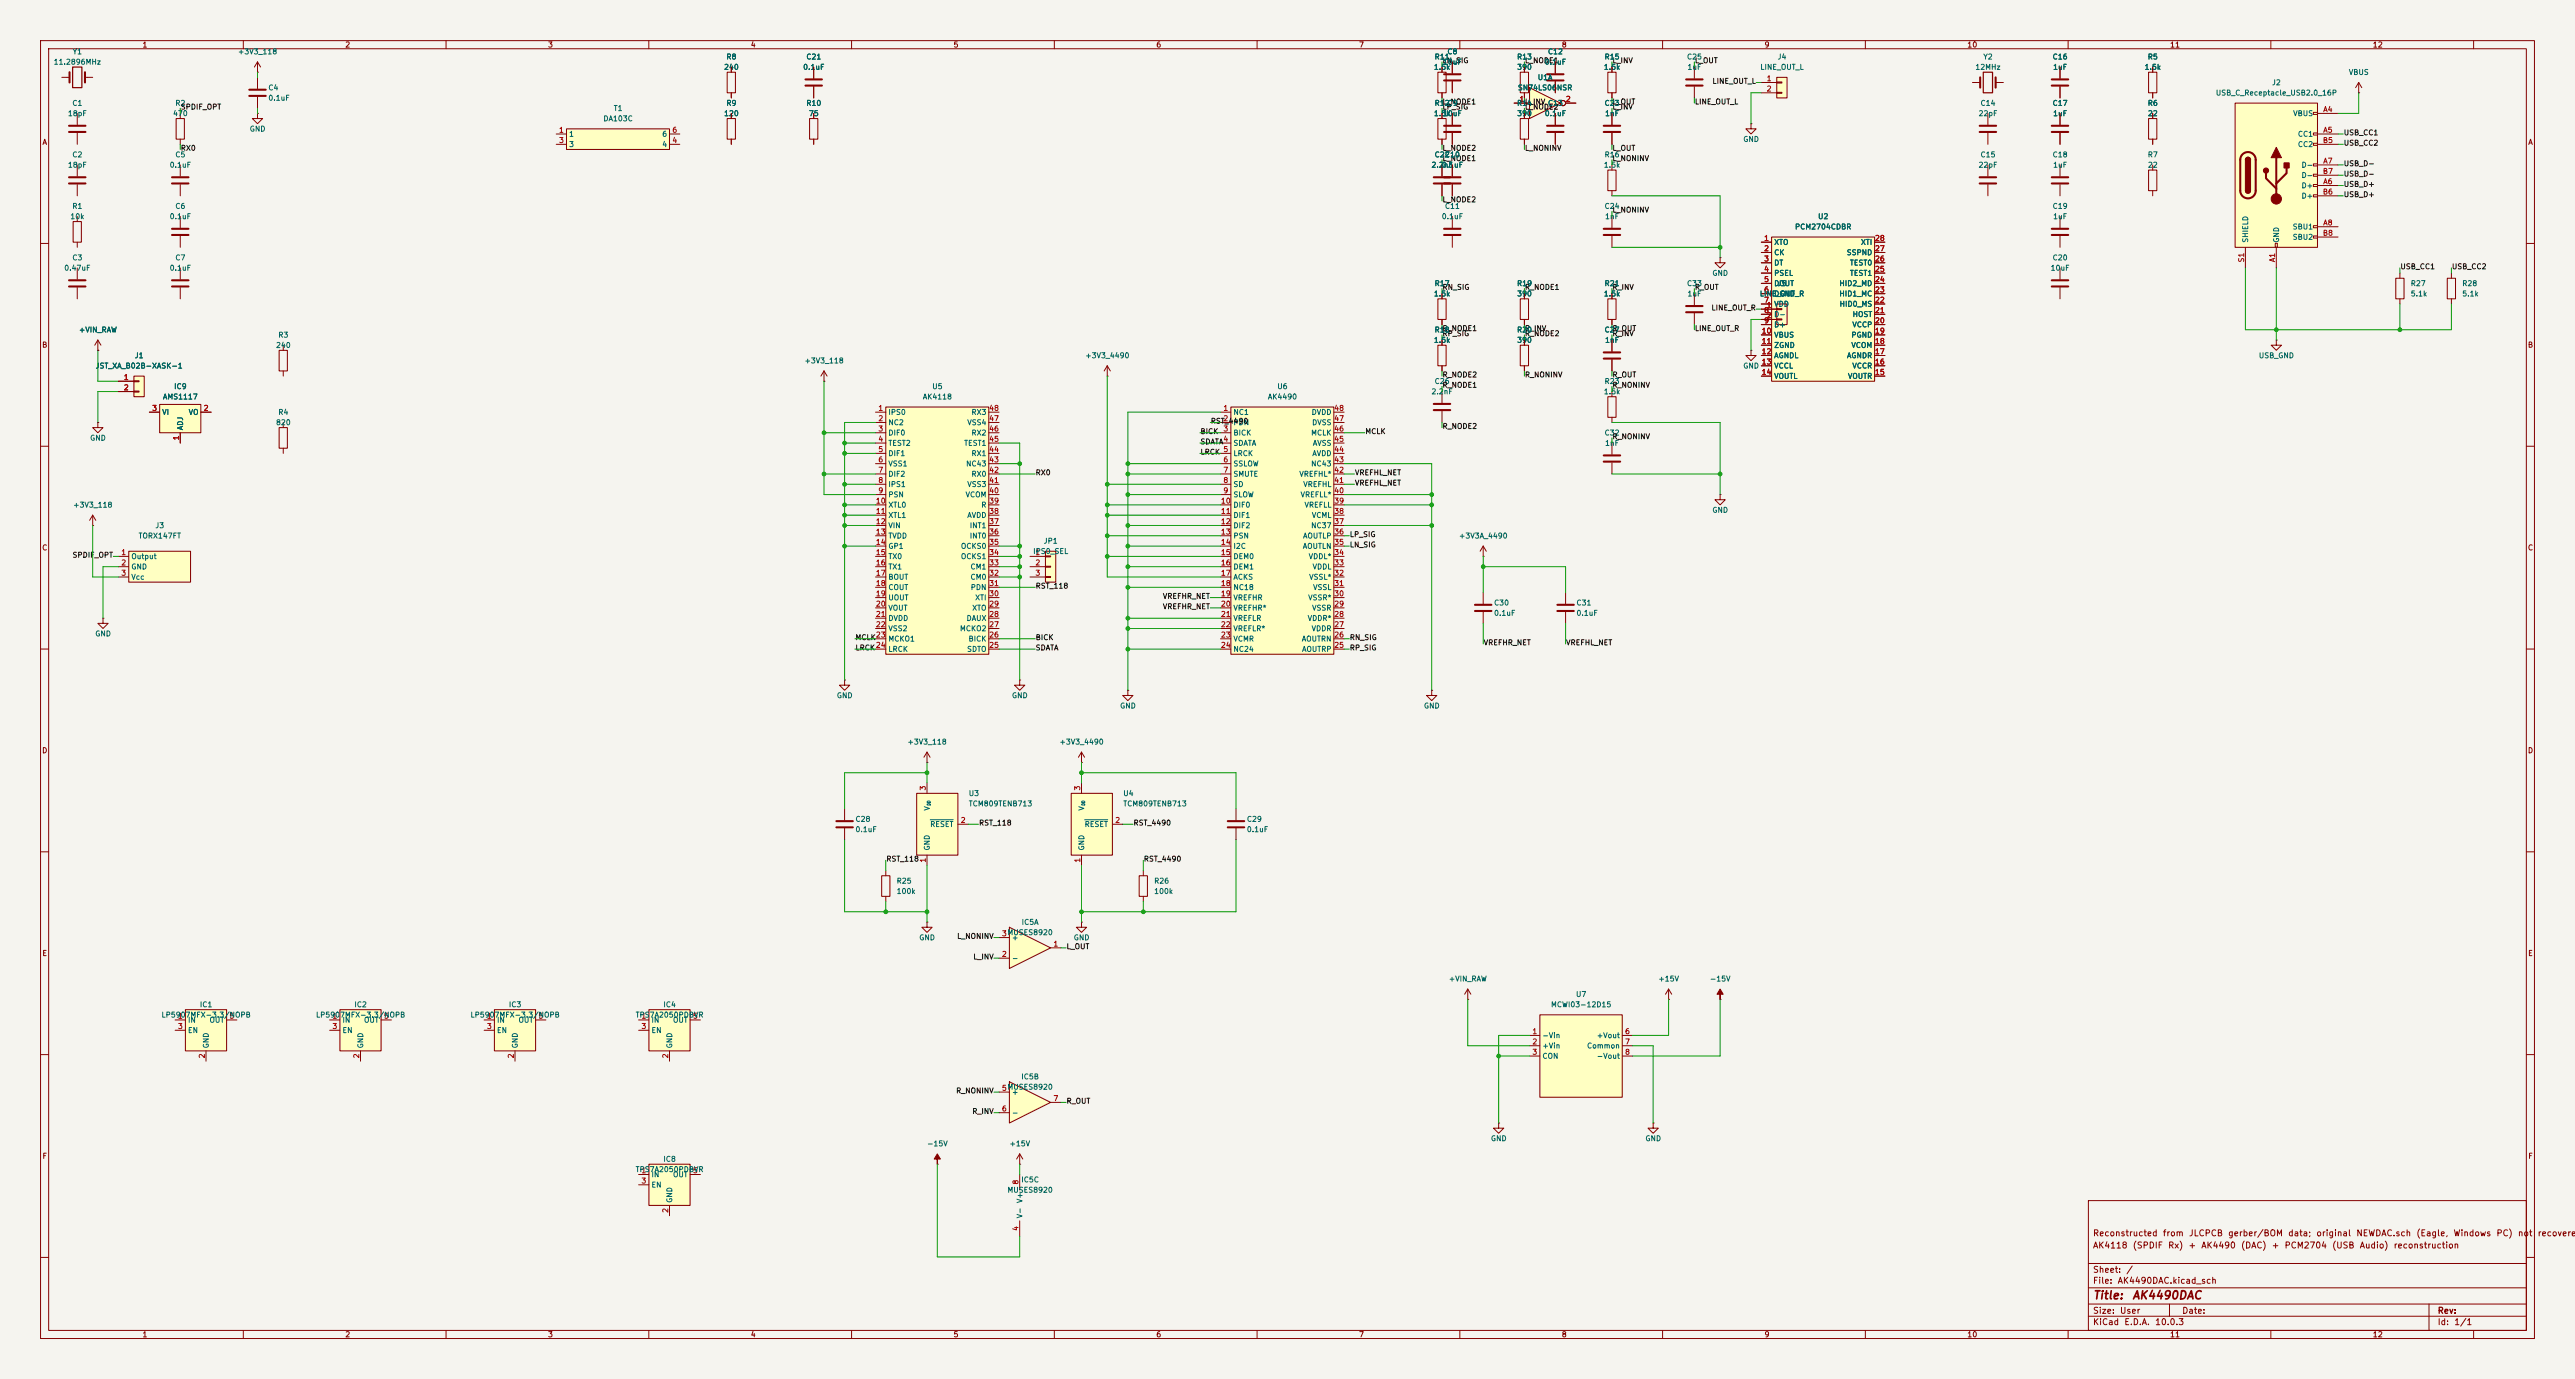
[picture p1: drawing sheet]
<svg xmlns="http://www.w3.org/2000/svg" width="635mm" height="340mm" viewBox="0 0 635 340" stroke-linecap="round" stroke-linejoin="round" font-family="sans-serif">
<defs><g id="words">
<g font-size="2" fill="#840000">
<text x="516" y="320.9">Title:</text>
<text x="525.7" y="320.9">AK4490DAC</text>
</g>
<g font-size="1.5" fill="#840000">
<text x="516" y="305.2">Reconstructed</text>
<text x="533.2" y="305.2">from</text>
<text x="539.7" y="305.2">JLCPCB</text>
<text x="549.3" y="305.2">gerber/BOM</text>
<text x="564.1" y="305.2">data;</text>
<text x="571.1" y="305.2">original</text>
<text x="580.9" y="305.2">NEWDAC.sch</text>
<text x="595.7" y="305.2">(Eagle,</text>
<text x="604.9" y="305.2">Windows</text>
<text x="615.5" y="305.2">PC)</text>
<text x="620.8" y="305.2">not</text>
<text x="625.7" y="305.2">recovered</text>
<text x="516" y="308.2">AK4118</text>
<text x="525.8" y="308.2">(SPDIF</text>
<text x="534.5" y="308.2">Rx)</text>
<text x="539.5" y="308.2">+</text>
<text x="542.7" y="308.2">AK4490</text>
<text x="552.5" y="308.2">(DAC)</text>
<text x="560.1" y="308.2">+</text>
<text x="563.2" y="308.2">PCM2704</text>
<text x="575" y="308.2">(USB</text>
<text x="581.8" y="308.2">Audio)</text>
<text x="590.1" y="308.2">reconstruction</text>
<text x="516" y="316.9">File:</text>
<text x="516" y="314.2">Sheet:</text>
<text x="522.1" y="316.9">AK4490DAC.kicad_sch</text>
<text x="524.2" y="314.2">/</text>
<text x="516" y="327.1">KiCad</text>
<text x="516" y="324.3">Size:</text>
<text x="522.7" y="324.3">User</text>
<text x="523.7" y="327.1">E.D.A.</text>
<text x="531.3" y="327.1">10.0.3</text>
<text x="538" y="324.3">Date:</text>
<text x="601" y="324.3">Rev:</text>
<text x="601" y="327.1">Id:</text>
<text x="605.1" y="327.1">1/1</text>
</g>
<g font-size="1.3" fill="#006464">
<text x="13.1" y="16.2">11.2896MHz</text>
<text x="17.8" y="13.7">Y1</text>
<text x="58.6" y="13.7">+3V3_118</text>
<text x="178.4" y="17.5">240</text>
<text x="179" y="15">R8</text>
<text x="197.9" y="17.5">0.1uF</text>
<text x="198.7" y="15">C21</text>
<text x="353.5" y="17.5">1.5k</text>
<text x="353.7" y="15">R11</text>
<text x="355.7" y="16.2">10uF</text>
<text x="356.8" y="13.7">C8</text>
<text x="374" y="15">R13</text>
<text x="374" y="17.5">390</text>
<text x="380.8" y="16.2">0.1uF</text>
<text x="381.6" y="13.7">C12</text>
<text x="395.4" y="17.5">1.5k</text>
<text x="395.6" y="15">R15</text>
<text x="415.9" y="15">C25</text>
<text x="416" y="17.5">1uF</text>
<text x="434" y="17.5">LINE_OUT_L</text>
<text x="438.2" y="15">J4</text>
<text x="487" y="17.5">12MHz</text>
<text x="489" y="15">Y2</text>
<text x="506.1" y="15">C16</text>
<text x="506.2" y="17.5">1uF</text>
<text x="528.7" y="17.5">1.5k</text>
<text x="529.5" y="15">R5</text>
<text x="66" y="22.6">C4</text>
<text x="374.2" y="22.6">SN74LS06NSR</text>
<text x="379.1" y="20">U1A</text>
<text x="546.3" y="23.9">USB_C_Receptacle_USB2.0_16P</text>
<text x="560.1" y="21.3">J2</text>
<text x="579.1" y="18.8">VBUS</text>
<text x="16.6" y="28.9">18pF</text>
<text x="17.7" y="26.4">C1</text>
<text x="42.5" y="28.9">470</text>
<text x="43.1" y="26.4">R2</text>
<text x="66" y="25.1">0.1uF</text>
<text x="151.2" y="27.7">T1</text>
<text x="178.4" y="28.9">120</text>
<text x="179" y="26.4">R9</text>
<text x="198.7" y="26.4">R10</text>
<text x="199.3" y="28.9">75</text>
<text x="353.5" y="28.9">1.5k</text>
<text x="353.7" y="26.4">R12</text>
<text x="355.7" y="28.9">10uF</text>
<text x="356.8" y="26.4">C9</text>
<text x="374" y="26.4">R14</text>
<text x="374" y="28.9">390</text>
<text x="380.8" y="28.9">0.1uF</text>
<text x="381.6" y="26.4">C13</text>
<text x="395.6" y="26.4">C23</text>
<text x="395.7" y="28.9">1nF</text>
<text x="487.8" y="28.9">22pF</text>
<text x="488.3" y="26.4">C14</text>
<text x="506.1" y="26.4">C17</text>
<text x="506.2" y="28.9">1uF</text>
<text x="529.5" y="26.4">R6</text>
<text x="529.5" y="28.9">22</text>
<text x="565.4" y="28.9">VBUS</text>
<text x="61.5" y="32.7">GND</text>
<text x="140.2" y="34">1</text>
<text x="148.7" y="30.2">DA103C</text>
<text x="163.2" y="34">6</text>
<text x="429.8" y="35.3">GND</text>
<text x="566.5" y="34">CC1</text>
<text x="16.6" y="41.6">18pF</text>
<text x="17.7" y="39.1">C2</text>
<text x="41.7" y="41.6">0.1uF</text>
<text x="43.1" y="39.1">C5</text>
<text x="140.2" y="36.6">3</text>
<text x="163.2" y="36.6">4</text>
<text x="352.9" y="41.6">2.2nF</text>
<text x="353.7" y="39.1">C22</text>
<text x="355.4" y="41.6">0.1uF</text>
<text x="356.2" y="39.1">C10</text>
<text x="395.4" y="41.6">1.5k</text>
<text x="395.6" y="39.1">R16</text>
<text x="487.8" y="41.6">22pF</text>
<text x="488.3" y="39.1">C15</text>
<text x="506.1" y="39.1">C18</text>
<text x="506.2" y="41.6">1uF</text>
<text x="529.5" y="39.1">R7</text>
<text x="529.5" y="41.6">22</text>
<text x="566.5" y="36.6">CC2</text>
<text x="567.4" y="41.6">D-</text>
<text x="567.4" y="46.7">D+</text>
<text x="567.4" y="44.2">D-</text>
<text x="17.7" y="51.8">R1</text>
<text x="43.1" y="51.8">C6</text>
<text x="356.2" y="51.8">C11</text>
<text x="395.6" y="51.8">C24</text>
<text x="506.1" y="51.8">C19</text>
<text x="567.4" y="49.3">D+</text>
<text x="17.2" y="54.3">10k</text>
<text x="41.7" y="54.3">0.1uF</text>
<text x="355.4" y="54.3">0.1uF</text>
<text x="395.7" y="54.3">1nF</text>
<text x="442.5" y="56.9">PCM2704CDBR</text>
<text x="448.2" y="54.3">U2</text>
<text x="506.2" y="54.3">1uF</text>
<text x="554.7" y="60" transform="rotate(-90 554.7 60)">SHIELD</text>
<text x="562.3" y="60" transform="rotate(-90 562.3 60)">GND</text>
<text x="565.3" y="56.9">SBU1</text>
<text x="565.3" y="59.4">SBU2</text>
<text x="17.7" y="64.5">C3</text>
<text x="43.1" y="64.5">C7</text>
<text x="437.4" y="60.7">XTO</text>
<text x="437.4" y="63.2">CK</text>
<text x="437.4" y="65.8">DT</text>
<text x="455.3" y="63.2">SSPND</text>
<text x="456.1" y="65.8">TEST0</text>
<text x="458.8" y="60.7">XTI</text>
<text x="506.1" y="64.5">C20</text>
<text x="15.7" y="67">0.47uF</text>
<text x="41.7" y="67">0.1uF</text>
<text x="353.7" y="70.8">R17</text>
<text x="374" y="70.8">R19</text>
<text x="395.6" y="70.8">R21</text>
<text x="415.9" y="70.8">C33</text>
<text x="422.1" y="68.3">GND</text>
<text x="437.4" y="68.3">PSEL</text>
<text x="437.4" y="70.8">DOUT</text>
<text x="438.2" y="70.8">J5</text>
<text x="453.5" y="70.8">HID2_MD</text>
<text x="456.1" y="68.3">TEST1</text>
<text x="505.6" y="67">10uF</text>
<text x="594.4" y="70.8">R27</text>
<text x="607.1" y="70.8">R28</text>
<text x="353.5" y="73.4">1.5k</text>
<text x="374" y="73.4">390</text>
<text x="395.4" y="73.4">1.5k</text>
<text x="416" y="73.4">1uF</text>
<text x="433.8" y="73.4">LINE_OUT_R</text>
<text x="437.4" y="73.4">DGND</text>
<text x="437.4" y="75.9">VDD</text>
<text x="453.5" y="73.4">HID1_MC</text>
<text x="453.5" y="75.9">HID0_MS</text>
<text x="594.4" y="73.4">5.1k</text>
<text x="607.1" y="73.4">5.1k</text>
<text x="19.3" y="82.3">+VIN_RAW</text>
<text x="68.5" y="83.5">R3</text>
<text x="353.7" y="82.3">R18</text>
<text x="374" y="82.3">R20</text>
<text x="395.6" y="82.3">C27</text>
<text x="437.4" y="78.5">D-</text>
<text x="437.4" y="81">D+</text>
<text x="437.4" y="83.5">VBUS</text>
<text x="456.4" y="83.5">PGND</text>
<text x="456.7" y="81">VCCP</text>
<text x="456.7" y="78.5">HOST</text>
<text x="33.1" y="88.6">J1</text>
<text x="67.9" y="86.1">240</text>
<text x="198.3" y="89.9">+3V3_118</text>
<text x="267.5" y="88.6">+3V3_4490</text>
<text x="353.5" y="84.8">1.5k</text>
<text x="374" y="84.8">390</text>
<text x="395.7" y="84.8">1nF</text>
<text x="437.4" y="86.1">ZGND</text>
<text x="437.4" y="88.6">AGNDL</text>
<text x="455.3" y="88.6">AGNDR</text>
<text x="456.4" y="86.1">VCOM</text>
<text x="556.9" y="88.6">USB_GND</text>
<text x="23.5" y="91.2">JST_XA_B02B-XASK-1</text>
<text x="353.7" y="95">C26</text>
<text x="395.6" y="95">R23</text>
<text x="429.8" y="91.2">GND</text>
<text x="437.4" y="91.2">VCCL</text>
<text x="437.4" y="93.7">VOUTL</text>
<text x="455.6" y="93.7">VOUTR</text>
<text x="456.7" y="91.2">VCCR</text>
<text x="40.1" y="98.8">AMS1117</text>
<text x="42.8" y="96.2">IC9</text>
<text x="227.4" y="98.8">AK4118</text>
<text x="229.8" y="96.2">U5</text>
<text x="312.5" y="98.8">AK4490</text>
<text x="314.9" y="96.2">U6</text>
<text x="352.9" y="97.5">2.2nF</text>
<text x="395.4" y="97.5">1.5k</text>
<text x="39.9" y="102.6">VI</text>
<text x="45.4" y="106.2" transform="rotate(-90 45.4 106.2)">ADJ</text>
<text x="46.4" y="102.6">VO</text>
<text x="67.9" y="105.1">820</text>
<text x="68.5" y="102.6">R4</text>
<text x="218.9" y="102.6">IPS0</text>
<text x="218.9" y="105.1">NC2</text>
<text x="218.9" y="107.7">DIF0</text>
<text x="238.4" y="105.1">VSS4</text>
<text x="239.4" y="107.7">RX2</text>
<text x="239.4" y="102.6">RX3</text>
<text x="304" y="102.6">NC1</text>
<text x="304" y="105.1">PDN</text>
<text x="304" y="107.7">BICK</text>
<text x="323.2" y="107.7">MCLK</text>
<text x="323.3" y="102.6">DVDD</text>
<text x="323.4" y="105.1">DVSS</text>
<text x="395.6" y="107.7">C32</text>
<text x="22.1" y="108.9">GND</text>
<text x="218.9" y="110.2">TEST2</text>
<text x="218.9" y="112.8">DIF1</text>
<text x="237.6" y="110.2">TEST1</text>
<text x="239.4" y="112.8">RX1</text>
<text x="304" y="110.2">SDATA</text>
<text x="304" y="112.8">LRCK</text>
<text x="323.5" y="112.8">AVDD</text>
<text x="323.6" y="110.2">AVSS</text>
<text x="395.7" y="110.2">1nF</text>
<text x="218.9" y="115.3">VSS1</text>
<text x="218.9" y="117.8">DIF2</text>
<text x="238.1" y="115.3">NC43</text>
<text x="239.4" y="117.8">RX0</text>
<text x="304" y="115.3">SSLOW</text>
<text x="304" y="117.8">SMUTE</text>
<text x="320.3" y="117.8">VREFHL*</text>
<text x="323.2" y="115.3">NC43</text>
<text x="17.9" y="125.5">+3V3_118</text>
<text x="218.9" y="120.4">IPS1</text>
<text x="218.9" y="122.9">PSN</text>
<text x="218.9" y="125.5">XTL0</text>
<text x="238" y="122.9">VCOM</text>
<text x="238.4" y="120.4">VSS3</text>
<text x="241.9" y="125.5">R</text>
<text x="304" y="120.4">SD</text>
<text x="304" y="122.9">SLOW</text>
<text x="304" y="125.5">DIF0</text>
<text x="320.6" y="122.9">VREFLL*</text>
<text x="321.3" y="120.4">VREFHL</text>
<text x="321.6" y="125.5">VREFLL</text>
<text x="38.2" y="130.5">J3</text>
<text x="218.9" y="128">XTL1</text>
<text x="218.9" y="130.5">VIN</text>
<text x="238.4" y="128">AVDD</text>
<text x="239" y="130.5">INT1</text>
<text x="304" y="128">DIF1</text>
<text x="304" y="130.5">DIF2</text>
<text x="323.2" y="130.5">NC37</text>
<text x="323.4" y="128">VCML</text>
<text x="422.1" y="126.7">GND</text>
<text x="34" y="133.1">TORX147FT</text>
<text x="218.9" y="133.1">TVDD</text>
<text x="218.9" y="135.6">GP1</text>
<text x="236.8" y="135.6">OCKS0</text>
<text x="239" y="133.1">INT0</text>
<text x="254.7" y="136.9">IPS0_SEL</text>
<text x="257.3" y="134.3">JP1</text>
<text x="304" y="133.1">PSN</text>
<text x="304" y="135.6">I2C</text>
<text x="321.1" y="135.6">AOUTLN</text>
<text x="321.2" y="133.1">AOUTLP</text>
<text x="359.7" y="133.1">+3V3A_4490</text>
<text x="32.3" y="138.2">Output</text>
<text x="32.3" y="140.7">GND</text>
<text x="32.3" y="143.2">Vcc</text>
<text x="218.9" y="138.2">TX0</text>
<text x="218.9" y="140.7">TX1</text>
<text x="218.9" y="143.2">BOUT</text>
<text x="236.8" y="138.2">OCKS1</text>
<text x="239.2" y="143.2">CM0</text>
<text x="239.2" y="140.7">CM1</text>
<text x="304" y="138.2">DEM0</text>
<text x="304" y="140.7">DEM1</text>
<text x="304" y="143.2">ACKS</text>
<text x="322.6" y="138.2">VDDL*</text>
<text x="322.7" y="143.2">VSSL*</text>
<text x="323.6" y="140.7">VDDL</text>
<text x="218.9" y="145.8">COUT</text>
<text x="218.9" y="148.3">UOUT</text>
<text x="239.3" y="145.8">PDN</text>
<text x="240.3" y="148.3">XTI</text>
<text x="304" y="145.8">NC18</text>
<text x="304" y="148.3">VREFHR</text>
<text x="322.5" y="148.3">VSSR*</text>
<text x="323.7" y="145.8">VSSL</text>
<text x="368.3" y="149.6">C30</text>
<text x="388.6" y="149.6">C31</text>
<text x="218.9" y="150.9">VOUT</text>
<text x="218.9" y="153.4">DVDD</text>
<text x="218.9" y="155.9">VSS2</text>
<text x="236.6" y="155.9">MCKO2</text>
<text x="238.2" y="153.4">DAUX</text>
<text x="239.6" y="150.9">XTO</text>
<text x="304" y="150.9">VREFHR*</text>
<text x="304" y="153.4">VREFLR</text>
<text x="304" y="155.9">VREFLR*</text>
<text x="322.4" y="153.4">VDDR*</text>
<text x="323.3" y="155.9">VDDR</text>
<text x="323.4" y="150.9">VSSR</text>
<text x="368.3" y="152.1">0.1uF</text>
<text x="388.6" y="152.1">0.1uF</text>
<text x="23.4" y="157.2">GND</text>
<text x="218.9" y="158.5">MCKO1</text>
<text x="218.9" y="161">LRCK</text>
<text x="238.4" y="161">SDTO</text>
<text x="238.7" y="158.5">BICK</text>
<text x="304" y="158.5">VCMR</text>
<text x="304" y="161">NC24</text>
<text x="320.9" y="158.5">AOUTRN</text>
<text x="321" y="161">AOUTRP</text>
<text x="206.2" y="172.4">GND</text>
<text x="249.4" y="172.4">GND</text>
<text x="276.1" y="175">GND</text>
<text x="351" y="175">GND</text>
<text x="223.7" y="183.9">+3V3_118</text>
<text x="261.2" y="183.9">+3V3_4490</text>
<text x="238.8" y="196.6">U3</text>
<text x="276.9" y="196.6">U4</text>
<text x="210.8" y="202.9">C28</text>
<text x="229.6" y="200" transform="rotate(-90 229.6 200)">V</text>
<text x="238.8" y="199.1">TCM809TENB713</text>
<text x="267.7" y="200" transform="rotate(-90 267.7 200)">V</text>
<text x="276.9" y="199.1">TCM809TENB713</text>
<text x="307.3" y="202.9">C29</text>
<text x="210.8" y="205.5">0.1uF</text>
<text x="229.3" y="204.2">RESET</text>
<text x="229.6" y="209.8" transform="rotate(-90 229.6 209.8)">GND</text>
<text x="267.4" y="204.2">RESET</text>
<text x="267.7" y="209.8" transform="rotate(-90 267.7 209.8)">GND</text>
<text x="307.3" y="205.5">0.1uF</text>
<text x="221" y="218.2">R25</text>
<text x="221" y="220.7">100k</text>
<text x="284.5" y="218.2">R26</text>
<text x="284.5" y="220.7">100k</text>
<text x="226.6" y="232.1">GND</text>
<text x="249.4" y="232.1">+</text>
<text x="251.8" y="228.3">IC5A</text>
<text x="264.7" y="232.1">GND</text>
<text x="249.4" y="237.2">-</text>
<text x="357.2" y="242.3">+VIN_RAW</text>
<text x="408.8" y="242.3">+15V</text>
<text x="421.5" y="242.3">-15V</text>
<text x="39.7" y="251.2">LP5907MFX-3.3/NOPB</text>
<text x="49.2" y="248.6">IC1</text>
<text x="77.8" y="251.2">LP5907MFX-3.3/NOPB</text>
<text x="87.3" y="248.6">IC2</text>
<text x="115.9" y="251.2">LP5907MFX-3.3/NOPB</text>
<text x="125.4" y="248.6">IC3</text>
<text x="156.6" y="251.2">TPS7A2050PDBVR</text>
<text x="163.5" y="248.6">IC4</text>
<text x="382.3" y="248.6">MCWI03-12D15</text>
<text x="388.5" y="246.1">U7</text>
<text x="46.2" y="252.5">IN</text>
<text x="46.2" y="255">EN</text>
<text x="51.5" y="252.5">OUT</text>
<text x="84.3" y="252.5">IN</text>
<text x="84.3" y="255">EN</text>
<text x="89.6" y="252.5">OUT</text>
<text x="122.4" y="252.5">IN</text>
<text x="122.4" y="255">EN</text>
<text x="127.7" y="252.5">OUT</text>
<text x="160.5" y="252.5">IN</text>
<text x="160.5" y="255">EN</text>
<text x="165.8" y="252.5">OUT</text>
<text x="380.2" y="256.3">-Vin</text>
<text x="393.7" y="256.3">+Vout</text>
<text x="51.8" y="258.6" transform="rotate(-90 51.8 258.6)">GND</text>
<text x="89.9" y="258.6" transform="rotate(-90 89.9 258.6)">GND</text>
<text x="128" y="258.6" transform="rotate(-90 128 258.6)">GND</text>
<text x="166.1" y="258.6" transform="rotate(-90 166.1 258.6)">GND</text>
<text x="380.2" y="258.8">+Vin</text>
<text x="380.2" y="261.3">CON</text>
<text x="391.2" y="258.8">Common</text>
<text x="393.7" y="261.3">-Vout</text>
<text x="251.7" y="266.4">IC5B</text>
<text x="249.4" y="270.2">+</text>
<text x="249.4" y="275.3">-</text>
<text x="367.5" y="281.7">GND</text>
<text x="405.6" y="281.7">GND</text>
<text x="163.5" y="286.7">IC8</text>
<text x="228.5" y="282.9">-15V</text>
<text x="248.8" y="282.9">+15V</text>
<text x="156.6" y="289.3">TPS7A2050PDBVR</text>
<text x="160.5" y="290.6">IN</text>
<text x="160.5" y="293.1">EN</text>
<text x="165.8" y="290.6">OUT</text>
<text x="251.7" y="291.8">IC5C</text>
<text x="166.1" y="296.7" transform="rotate(-90 166.1 296.7)">GND</text>
<text x="248.3" y="294.4">MUSES8920</text>
<text x="252.4" y="300.5" transform="rotate(-90 252.4 300.5)">V- V+</text>
</g>
<g font-size="1.3" fill="#840000">
<text x="35" y="12">1</text>
<text x="85" y="12">2</text>
<text x="135" y="12">3</text>
<text x="185" y="12">4</text>
<text x="235" y="12">5</text>
<text x="285" y="12">6</text>
<text x="335" y="12">7</text>
<text x="385" y="12">8</text>
<text x="435" y="12">9</text>
<text x="485" y="12">10</text>
<text x="535" y="12">11</text>
<text x="585" y="12">12</text>
<text x="10.3" y="36">A</text>
<text x="623.3" y="36">A</text>
<text x="10.3" y="86">B</text>
<text x="623.3" y="86">B</text>
<text x="10.3" y="136">C</text>
<text x="623.3" y="136">C</text>
<text x="10.3" y="186">D</text>
<text x="623.3" y="186">D</text>
<text x="10.3" y="236">E</text>
<text x="623.3" y="236">E</text>
<text x="10.3" y="286">F</text>
<text x="623.3" y="286">F</text>
<text x="35" y="330">1</text>
<text x="85" y="330">2</text>
<text x="135" y="330">3</text>
<text x="185" y="330">4</text>
<text x="235" y="330">5</text>
<text x="285" y="330">6</text>
<text x="335" y="330">7</text>
<text x="385" y="330">8</text>
<text x="435" y="330">9</text>
<text x="485" y="330">10</text>
<text x="535" y="330">11</text>
<text x="585" y="330">12</text>
</g>
<g font-size="1.3" fill="#0f0f0f">
<text x="355.6" y="15.9">LN_SIG</text>
<text x="375.9" y="15.9">L_NODE1</text>
<text x="397.5" y="15.9">L_INV</text>
<text x="417.8" y="15.9">L_OUT</text>
<text x="422.2" y="21">LINE_OUT_L</text>
<text x="44.4" y="27.3">SPDIF_OPT</text>
<text x="355.6" y="26">L_NODE1</text>
<text x="355.6" y="27.3">LP_SIG</text>
<text x="375.9" y="26">L_INV</text>
<text x="375.9" y="27.3">L_NODE2</text>
<text x="397.5" y="26">L_OUT</text>
<text x="397.5" y="27.3">L_INV</text>
<text x="417.8" y="26">LINE_OUT_L</text>
<text x="577.8" y="33.7">USB_CC1</text>
<text x="44.4" y="37.5">RX0</text>
<text x="355.6" y="37.5">L_NODE2</text>
<text x="355.6" y="40">L_NODE1</text>
<text x="375.9" y="37.5">L_NONINV</text>
<text x="397.5" y="37.5">L_OUT</text>
<text x="397.5" y="40">L_NONINV</text>
<text x="577.8" y="36.2">USB_CC2</text>
<text x="577.8" y="41.3">USB_D-</text>
<text x="577.8" y="46.4">USB_D+</text>
<text x="577.8" y="43.8">USB_D-</text>
<text x="355.6" y="50.2">L_NODE2</text>
<text x="397.5" y="52.7">L_NONINV</text>
<text x="577.8" y="48.9">USB_D+</text>
<text x="355.6" y="71.8">RN_SIG</text>
<text x="375.9" y="71.8">R_NODE1</text>
<text x="397.5" y="71.8">R_INV</text>
<text x="417.8" y="71.8">R_OUT</text>
<text x="591.8" y="66.7">USB_CC1</text>
<text x="604.5" y="66.7">USB_CC2</text>
<text x="421.9" y="76.8">LINE_OUT_R</text>
<text x="355.6" y="83.2">RP_SIG</text>
<text x="355.6" y="81.9">R_NODE1</text>
<text x="375.9" y="83.2">R_NODE2</text>
<text x="375.9" y="81.9">R_INV</text>
<text x="397.5" y="81.9">R_OUT</text>
<text x="397.5" y="83.2">R_INV</text>
<text x="417.8" y="81.9">LINE_OUT_R</text>
<text x="355.6" y="93.4">R_NODE2</text>
<text x="355.6" y="95.9">R_NODE1</text>
<text x="375.9" y="93.4">R_NONINV</text>
<text x="397.5" y="93.4">R_OUT</text>
<text x="397.5" y="95.9">R_NONINV</text>
<text x="295.9" y="107.3">BICK</text>
<text x="298.4" y="104.8">RST_4490</text>
<text x="336.5" y="107.3">MCLK</text>
<text x="355.6" y="106.1">R_NODE2</text>
<text x="295.9" y="112.4">LRCK</text>
<text x="295.9" y="109.9">SDATA</text>
<text x="397.5" y="108.6">R_NONINV</text>
<text x="255.3" y="117.5">RX0</text>
<text x="334" y="117.5">VREFHL_NET</text>
<text x="334" y="120">VREFHL_NET</text>
<text x="17.8" y="137.8">SPDIF_OPT</text>
<text x="332.7" y="132.7">LP_SIG</text>
<text x="332.7" y="135.3">LN_SIG</text>
<text x="255.3" y="145.4">RST_118</text>
<text x="286.6" y="148">VREFHR_NET</text>
<text x="286.6" y="150.5">VREFHR_NET</text>
<text x="210.8" y="160.7">LRCK</text>
<text x="210.8" y="158.1">MCLK</text>
<text x="255.3" y="158.1">BICK</text>
<text x="255.3" y="160.7">SDATA</text>
<text x="332.7" y="160.7">RP_SIG</text>
<text x="332.7" y="158.1">RN_SIG</text>
<text x="365.8" y="159.4">VREFHR_NET</text>
<text x="386.1" y="159.4">VREFHL_NET</text>
<text x="241.3" y="203.8">RST_118</text>
<text x="279.4" y="203.8">RST_4490</text>
<text x="218.4" y="212.7">RST_118</text>
<text x="281.9" y="212.7">RST_4490</text>
<text x="235.9" y="231.8">L_NONINV</text>
<text x="239.9" y="236.9">L_INV</text>
<text x="262.9" y="234.3">L_OUT</text>
<text x="235.7" y="269.9">R_NONINV</text>
<text x="239.6" y="275">R_INV</text>
<text x="262.9" y="272.4">R_OUT</text>
</g>
<g font-size="1.3" fill="#a90000">
<text x="435.5" y="20.3">1</text>
<text x="435.5" y="22.9">2</text>
<text x="374.6" y="25.4">1</text>
<text x="386" y="25.4">2</text>
<text x="572.8" y="27.9">A4</text>
<text x="137.7" y="33">1</text>
<text x="137.7" y="35.6">3</text>
<text x="165.7" y="35.6">4</text>
<text x="165.7" y="33">6</text>
<text x="572.7" y="35.6">B5</text>
<text x="572.8" y="33">A5</text>
<text x="572.8" y="40.6">A7</text>
<text x="572.7" y="43.2">B7</text>
<text x="572.8" y="45.7">A6</text>
<text x="572.7" y="48.3">B6</text>
<text x="434.9" y="59.7">1</text>
<text x="462.2" y="59.7">28</text>
<text x="572.7" y="58.4">B8</text>
<text x="572.8" y="55.9">A8</text>
<text x="434.9" y="62.2">2</text>
<text x="434.9" y="64.8">3</text>
<text x="462.2" y="64.8">26</text>
<text x="462.2" y="62.2">27</text>
<text x="553.7" y="64.8" transform="rotate(-90 553.7 64.8)">S1</text>
<text x="561.3" y="64.8" transform="rotate(-90 561.3 64.8)">A1</text>
<text x="434.9" y="67.3">4</text>
<text x="434.9" y="69.8">5</text>
<text x="462.2" y="69.8">24</text>
<text x="462.2" y="67.3">25</text>
<text x="434.9" y="72.4">6</text>
<text x="434.9" y="74.9">7</text>
<text x="434.9" y="77.5">8</text>
<text x="435.5" y="76.2">1</text>
<text x="462.2" y="77.5">21</text>
<text x="462.2" y="74.9">22</text>
<text x="462.2" y="72.4">23</text>
<text x="434.3" y="82.5">10</text>
<text x="434.9" y="80">9</text>
<text x="435.5" y="78.7">2</text>
<text x="462.2" y="82.5">19</text>
<text x="462.2" y="80">20</text>
<text x="434.3" y="85.1">11</text>
<text x="434.3" y="87.6">12</text>
<text x="462.2" y="87.6">17</text>
<text x="462.2" y="85.1">18</text>
<text x="30.4" y="94">1</text>
<text x="434.3" y="90.2">13</text>
<text x="434.3" y="92.7">14</text>
<text x="462.2" y="92.7">15</text>
<text x="462.2" y="90.2">16</text>
<text x="30.4" y="96.5">2</text>
<text x="37.4" y="101.6">3</text>
<text x="50.1" y="101.6">2</text>
<text x="216.5" y="101.6">1</text>
<text x="243.8" y="101.6">48</text>
<text x="301.6" y="101.6">1</text>
<text x="328.9" y="101.6">48</text>
<text x="216.5" y="104.1">2</text>
<text x="216.5" y="106.7">3</text>
<text x="243.8" y="106.7">46</text>
<text x="243.8" y="104.1">47</text>
<text x="301.6" y="104.1">2</text>
<text x="301.6" y="106.7">3</text>
<text x="328.9" y="106.7">46</text>
<text x="328.9" y="104.1">47</text>
<text x="44.4" y="108.7" transform="rotate(-90 44.4 108.7)">1</text>
<text x="216.5" y="109.2">4</text>
<text x="216.5" y="111.8">5</text>
<text x="243.8" y="111.8">44</text>
<text x="243.8" y="109.2">45</text>
<text x="301.6" y="109.2">4</text>
<text x="301.6" y="111.8">5</text>
<text x="328.9" y="111.8">44</text>
<text x="328.9" y="109.2">45</text>
<text x="216.5" y="114.3">6</text>
<text x="216.5" y="116.8">7</text>
<text x="216.5" y="119.4">8</text>
<text x="243.8" y="119.4">41</text>
<text x="243.8" y="116.8">42</text>
<text x="243.8" y="114.3">43</text>
<text x="301.6" y="114.3">6</text>
<text x="301.6" y="116.8">7</text>
<text x="301.6" y="119.4">8</text>
<text x="328.9" y="119.4">41</text>
<text x="328.9" y="116.8">42</text>
<text x="328.9" y="114.3">43</text>
<text x="215.9" y="124.5">10</text>
<text x="216.5" y="121.9">9</text>
<text x="243.8" y="124.5">39</text>
<text x="243.8" y="121.9">40</text>
<text x="300.9" y="124.5">10</text>
<text x="301.6" y="121.9">9</text>
<text x="328.9" y="124.5">39</text>
<text x="328.9" y="121.9">40</text>
<text x="215.9" y="127">11</text>
<text x="215.9" y="129.5">12</text>
<text x="243.8" y="129.5">37</text>
<text x="243.8" y="127">38</text>
<text x="300.9" y="127">11</text>
<text x="300.9" y="129.5">12</text>
<text x="328.9" y="129.5">37</text>
<text x="328.9" y="127">38</text>
<text x="29.8" y="137.2">1</text>
<text x="215.9" y="132.1">13</text>
<text x="215.9" y="134.6">14</text>
<text x="215.9" y="137.2">15</text>
<text x="243.8" y="137.2">34</text>
<text x="243.8" y="134.6">35</text>
<text x="243.8" y="132.1">36</text>
<text x="255.2" y="137.2">1</text>
<text x="300.9" y="132.1">13</text>
<text x="300.9" y="134.6">14</text>
<text x="300.9" y="137.2">15</text>
<text x="328.9" y="137.2">34</text>
<text x="328.9" y="134.6">35</text>
<text x="328.9" y="132.1">36</text>
<text x="29.8" y="139.7">2</text>
<text x="29.8" y="142.2">3</text>
<text x="215.9" y="139.7">16</text>
<text x="215.9" y="142.2">17</text>
<text x="243.8" y="142.2">32</text>
<text x="243.8" y="139.7">33</text>
<text x="255.2" y="139.7">2</text>
<text x="255.2" y="142.2">3</text>
<text x="300.9" y="139.7">16</text>
<text x="300.9" y="142.2">17</text>
<text x="328.9" y="142.2">32</text>
<text x="328.9" y="139.7">33</text>
<text x="215.9" y="144.8">18</text>
<text x="215.9" y="147.3">19</text>
<text x="215.9" y="149.9">20</text>
<text x="243.8" y="149.9">29</text>
<text x="243.8" y="147.3">30</text>
<text x="243.8" y="144.8">31</text>
<text x="300.9" y="144.8">18</text>
<text x="300.9" y="147.3">19</text>
<text x="300.9" y="149.9">20</text>
<text x="328.9" y="149.9">29</text>
<text x="328.9" y="147.3">30</text>
<text x="328.9" y="144.8">31</text>
<text x="215.9" y="152.4">21</text>
<text x="215.9" y="154.9">22</text>
<text x="243.8" y="154.9">27</text>
<text x="243.8" y="152.4">28</text>
<text x="300.9" y="152.4">21</text>
<text x="300.9" y="154.9">22</text>
<text x="328.9" y="154.9">27</text>
<text x="328.9" y="152.4">28</text>
<text x="215.9" y="157.5">23</text>
<text x="215.9" y="160">24</text>
<text x="243.8" y="160">25</text>
<text x="243.8" y="157.5">26</text>
<text x="300.9" y="157.5">23</text>
<text x="300.9" y="160">24</text>
<text x="328.9" y="160">25</text>
<text x="328.9" y="157.5">26</text>
<text x="228.6" y="195" transform="rotate(-90 228.6 195)">3</text>
<text x="266.7" y="195" transform="rotate(-90 266.7 195)">3</text>
<text x="236.8" y="203.2">2</text>
<text x="274.9" y="203.2">2</text>
<text x="228.6" y="212.8" transform="rotate(-90 228.6 212.8)">1</text>
<text x="266.7" y="212.8" transform="rotate(-90 266.7 212.8)">1</text>
<text x="246.9" y="231.1">3MUSES8920</text>
<text x="259.6" y="233.7">1</text>
<text x="246.9" y="236.2">2</text>
<text x="43.7" y="251.5">1</text>
<text x="56.4" y="251.5">5</text>
<text x="81.8" y="251.5">1</text>
<text x="94.5" y="251.5">5</text>
<text x="119.9" y="251.5">1</text>
<text x="132.6" y="251.5">5</text>
<text x="158" y="251.5">1</text>
<text x="170.7" y="251.5">5</text>
<text x="43.7" y="254">3</text>
<text x="81.8" y="254">3</text>
<text x="119.9" y="254">3</text>
<text x="158" y="254">3</text>
<text x="377.8" y="255.3">1</text>
<text x="377.8" y="257.8">2</text>
<text x="400.6" y="255.3">6</text>
<text x="400.6" y="257.8">7</text>
<text x="50.8" y="261.1" transform="rotate(-90 50.8 261.1)">2</text>
<text x="88.9" y="261.1" transform="rotate(-90 88.9 261.1)">2</text>
<text x="127" y="261.1" transform="rotate(-90 127 261.1)">2</text>
<text x="165.1" y="261.1" transform="rotate(-90 165.1 261.1)">2</text>
<text x="377.8" y="260.3">3</text>
<text x="400.6" y="260.3">8</text>
<text x="246.9" y="269.2">5MUSES8920</text>
<text x="246.9" y="274.3">6</text>
<text x="259.6" y="271.8">7</text>
<text x="158" y="289.6">1</text>
<text x="158" y="292.1">3</text>
<text x="170.7" y="289.6">5</text>
<text x="251.4" y="292.2" transform="rotate(-90 251.4 292.2)">8</text>
<text x="165.1" y="299.2" transform="rotate(-90 165.1 299.2)">2</text>
<text x="251.4" y="303.6" transform="rotate(-90 251.4 303.6)">4</text>
</g>
<g font-size=".8" fill="#006464">
<text x="229.6" y="198.7" transform="rotate(-90 229.6 198.7)">DD</text>
<text x="267.7" y="198.7" transform="rotate(-90 267.7 198.7)">DD</text>
</g>
</g></defs>
<path d="M0 0h635v340h-635z" fill="#f5f4ef" stroke="#f5f4ef" stroke-width=".25"/>
<g fill="none" stroke="#840000" stroke-width=".25">
<path d="M10 10h615v320h-615zM12 12h611v316h-611zM60 10v2M110 10v2M160 10v2M210 10v2M260 10v2M310 10v2M360 10v2M374.9 17.8h2v5.1h-2zM375.9 16.5v1.3M410 10v2"/>
<path d="M460 10v2M510 10v2M560 10v2M610 10v2M375.9 22.9v1.3M10 60h2M623 60h2M203.2 94h.1M203.2 91.5l-.8 1.2M203.2 91.5l.8 1.2M203.2 91.5v2.5M354.6 85.1h2v5.1h-2z"/>
<path d="M355.6 83.8v1.3M355.6 90.2v1.3M10 110h2M623 110h2M10 160h2M623 160h2M304.8 199.4v2.8M10 210h2M280.9 215.9h2.1v5.1h-2.1zM281.9 214.7v1.2M304.8 204.2v2.8M623 210h2"/>
<path d="M281.9 221v1.3M424.2 246.4h.1M10 260h2M623 260h2M251.5 287h.1M251.5 284.5l-.8 1.3M251.5 284.5l.7 1.3M251.5 284.5v2.5M251.5 289.6v3.8M515 296h108v32h-108zM10 310h2M251.5 301v3.8"/>
<path d="M515 317.5h108M515 311.5h108M623 310h2M60 328v2M110 328v2M160 328v2M210 328v2M260 328v2M310 328v2M360 328v2M410 328v2M460 328v2"/>
<path d="M510 328v2M515 324.5h108M515 321.5h108M535 321.5v3M560 328v2M599 321.5v6.5M610 328v2"/>
</g>
<path d="M302.8 202.5h4M302.8 204h4" fill="none" stroke="#840000" stroke-width=".51"/>
<path d="M424.2 243.9l.7 1.2h-.7v1.3v-1.3h-.8z" fill="#840000" stroke="#840000" stroke-width=".25"/>
<path d="M248.9 266.7l10.2 5.1-10.2 5.1z" fill="#ffffc2"/>
<g fill="none" stroke="#840000" stroke-width=".25">
<path d="M431.8 30.5v1.3h1.3l-1.3 1.2-1.3-1.2h1.3M431.8 30.5h.1M354.6 73.7h2v5.1h-2zM355.6 72.4v1.3M355.6 78.8v1.2M361.9 246.4h.1M361.9 243.9l-.7 1.2M361.9 243.9l.8 1.2M361.9 243.9v2.5M246.4 269.3h2.5M246.4 274.3h2.5M248.9 266.7l10.2 5.1-10.2 5.1z"/>
<path d="M259.1 271.8h2.5"/>
</g>
<path d="M248.9 228.6l10.2 5.1-10.2 5.1z" fill="#ffffc2"/>
<path d="M246.4 236.2h2.5M246.4 231.2h2.5M248.9 228.6l10.2 5.1-10.2 5.1zM259.1 233.7h2.5M266.7 227.4v1.2h1.3l-1.3 1.3-1.3-1.3h1.3M266.7 227.4h.1" fill="none" stroke="#840000" stroke-width=".25"/>
<path d="M257.8 135.9h2.5v7.6h-2.5z" fill="#ffffc2"/>
<g fill="none" stroke="#840000" stroke-width=".25">
<path d="M374.9 73.7h2v5.1h-2zM375.9 72.4v1.3M375.9 78.8v1.2M374.9 85.1h2v5.1h-2zM375.9 83.8v1.3M375.9 90.2v1.3M22.9 129.6h.1M22.9 127l-.8 1.3M22.9 127l.7 1.3M22.9 127v2.6M254 137.2h3.8M254 139.7h3.8"/>
<path d="M257.8 135.9h2.5v7.6h-2.5zM257.8 137.1h1.3v.2h-1.3zM257.8 139.6h1.3v.2h-1.3zM254 142.3h3.8M257.8 142.1h1.3v.3h-1.3z"/>
</g>
<path d="M31.7 135.9h15.3v7.6h-15.3z" fill="#ffffc2"/>
<g fill="none" stroke="#840000" stroke-width=".25">
<path d="M18 54.6h2.1v5.1h-2.1zM19 53.4v1.2M19 59.7v1.3M44.4 40.7v2.8M44.4 45.5v2.8M44.4 53.4v2.8M44.4 58.2v2.8M396.5 97.8h2v5.1h-2zM397.5 83.8v2.8M397.5 88.7v2.8M397.5 96.5v1.3M431.8 86.4v1.3h1.3l-1.3 1.2-1.3-1.2h1.3"/>
<path d="M431.8 86.4h.1M397.5 102.9v1.3M29.2 137.2h2.5M29.2 139.7h2.5M31.7 135.9h15.3v7.6h-15.3zM365.8 137.2h.1M365.8 134.6l-.8 1.3M365.8 134.6l.7 1.3M365.8 134.6v2.6M29.2 142.3h2.5M369.6 276.9v1.3h1.2l-1.2 1.2-1.3-1.2h1.3M369.6 276.9h.1"/>
</g>
<path d="M42.4 43.7h4.1M42.4 45.2h4.1M42.4 56.4h4.1M42.4 57.9h4.1M395.5 86.9h4M395.5 88.4h4" fill="none" stroke="#840000" stroke-width=".51"/>
<path d="M436.9 58.4h25.4v35.6h-25.4z" fill="#ffffc2"/>
<g fill="none" stroke="#840000" stroke-width=".25">
<path d="M19 28v2.8M19 32.8v2.8M19 40.7v2.8M19 45.5v2.8M434.3 59.7h2.6M436.9 58.4h25.4v35.6h-25.4zM462.3 59.7h2.5M434.3 62.3h2.6M434.3 64.8h2.6M434.3 67.3h2.6M434.3 69.9h2.6M434.3 72.4h2.6"/>
<path d="M434.3 75h2.6M434.3 77.5h2.6M462.3 62.3h2.5M462.3 64.8h2.5M462.3 67.3h2.5M462.3 69.9h2.5M462.3 72.4h2.5M462.3 75h2.5M462.3 77.5h2.5M434.3 80h2.6M434.3 82.6h2.6M434.3 85.1h2.6"/>
<path d="M434.3 87.7h2.6M434.3 90.2h2.6M434.3 92.7h2.6M462.3 80h2.5M462.3 82.6h2.5M462.3 85.1h2.5M462.3 87.7h2.5M462.3 90.2h2.5M462.3 92.7h2.5"/>
</g>
<path d="M17 31h4.1M17 32.5h4.1M17 43.7h4.1M17 45.2h4.1" fill="none" stroke="#840000" stroke-width=".51"/>
<path d="M438.1 75h2.6v5h-2.6z" fill="#ffffc2"/>
<g fill="none" stroke="#840000" stroke-width=".25">
<path d="M15.2 19.1h1.9M21 19.1h1.9M529.8 17.8h2.1v5.1h-2.1zM530.9 16.5v1.3M486.4 20.3h1.9M492.1 20.3h1.9M529.8 29.2h2.1v5.1h-2.1zM530.9 22.9v1.3M530.9 28v1.2M530.9 34.3v1.3M529.8 41.9h2.1v5.1h-2.1zM530.9 40.7v1.2"/>
<path d="M530.9 47v1.3M396.5 73.7h2v5.1h-2zM397.5 72.4v1.3M397.5 78.8v1.2M417.8 72.4v2.8M417.8 77.2v2.8M424.2 63.5v1.3h1.2l-1.2 1.3-1.3-1.3h1.3M424.2 63.5h.1M434.3 76.2h3.8M434.3 78.8h3.8M438.1 75h2.6v5h-2.6zM438.1 76.1h1.3v.2h-1.3z"/>
<path d="M438.1 78.6h1.3v.3h-1.3z"/>
</g>
<path d="M17.1 17.8v2.5M21 17.8v2.5M488.3 19.1v2.5M492.1 19.1v2.5M415.8 75.5h4.1M415.8 77h4.1" fill="none" stroke="#840000" stroke-width=".51"/>
<path d="M17.9 16.5h2.3v5.1h-2.3zM489.1 17.8h2.3v5.1h-2.3z" fill="none" stroke="#840000" stroke-width=".3"/>
<path d="M551.2 25.4h20.3v35.6h-20.3z" fill="#ffffc2"/>
<g fill="none" stroke="#840000" stroke-width=".25">
<path d="M43.4 29.2h2.1v5.1h-2.1zM44.4 28v1.2M44.4 34.3v1.3M490.2 28v2.8M490.2 32.8v2.8M551.2 25.4h20.3v35.6h-20.3zM553.7 39.4l.2-.5 .5-.1 .4 .1 .2 .5M570.5 27.7h1v.5h-1zM570.5 32.8h1v.5h-1zM570.5 35.3h1v.5h-1zM571.5 28h5.1M571.5 33h5.1"/>
<path d="M571.5 35.6h5.1M490.2 40.7v2.8M490.2 45.5v2.8M553.7 47l.2 .5 .5 .1 .4-.1 .2-.5M561.1 60h.5v1h-.5zM570.5 40.4h1v.5h-1zM570.5 42.9h1v.6h-1zM570.5 45.5h1v.5h-1zM570.5 48h1v.5h-1zM570.5 55.6h1v.6h-1zM570.5 58.2h1v.5h-1zM571.5 45.7h5.1"/>
<path d="M571.5 40.7h5.1M571.5 55.9h5.1M571.5 48.3h5.1M571.5 43.2h5.1M571.5 58.4h5.1M553.7 61v5.1M561.3 61v5.1M68.8 105.4h2.1v5.1h-2.1zM69.8 104.2v1.2M69.8 110.5v1.3"/>
</g>
<path d="M488.2 31h4.1M488.2 32.5h4.1M553 38.1a1.91 1.91 0 0 1 2.1-.5 1.91 1.91 0 0 1 1.2 1.8v7.6a1.91 1.91 0 0 1-1.9 1.9 1.91 1.91 0 0 1-2-1.9l.1-7.8zM561.3 38.9v10.1M488.2 43.7h4.1M488.2 45.2h4.1M558.8 42.7v1.3l2.5 2.5M563.9 41.4v1.3l-2.6 2.5" fill="none" stroke="#840000" stroke-width=".51"/>
<g fill="#840000" stroke="#840000" stroke-width=".25">
<path d="M553.7 39.4h1.3v7.6h-1.3z"/>
<path d="M553.9 38.9l.7-.1 .4 .6h-1.3z"/>
<path d="M553.7 47h1.3l-.2 .5-.4 .1-.5-.1z"/>
<path d="M561.3 36.3l1.3 2.6h-2.5z"/>
<path d="M563.2 40.2h1.3v1.2h-1.3z"/>
<circle cx="558.8" cy="42.1" r=".63"/>
<circle cx="561.3" cy="49" r="1.27"/>
</g>
<path d="M438.1 19.1h2.6v5.1h-2.6z" fill="#ffffc2"/>
<path d="M438.1 19.1h2.6v5.1h-2.6zM434.3 20.3h3.8M434.3 22.9h3.8M438.1 20.2h1.3v.3h-1.3zM438.1 22.8h1.3v.2h-1.3zM508 28v2.8M508 32.8v2.8M68.8 86.4h2.1v5.1h-2.1zM69.8 85.1v1.3M69.8 91.5v1.2" fill="none" stroke="#840000" stroke-width=".25"/>
<path d="M506 31h4M506 32.5h4" fill="none" stroke="#840000" stroke-width=".51"/>
<path d="M39.4 99.7h10.1v7h-10.1z" fill="#ffffc2"/>
<path d="M508 16.5v2.8M508 21.4v2.8M508 53.4v2.8M508 58.2v2.8M39.4 99.7h10.1v7h-10.1zM24.1 104.2v1.2h1.3l-1.3 1.3-1.2-1.3h1.2M24.1 104.2h.1M36.8 101.6h2.6M44.4 106.7v2.5M49.5 101.6h2.6" fill="none" stroke="#840000" stroke-width=".25"/>
<path d="M506 19.6h4M506 21.1h4M506 56.4h4M506 57.9h4" fill="none" stroke="#840000" stroke-width=".51"/>
<path d="M33 92.7h2.6v5.1h-2.6z" fill="#ffffc2"/>
<g fill="none" stroke="#840000" stroke-width=".25">
<path d="M581.7 22.9h.1M581.7 20.3l-.8 1.3M581.7 20.3l.7 1.3M581.7 20.3v2.6M508 40.7v2.8M508 45.5v2.8M19 66.1v2.8M19 70.9v2.8M508 66.1v2.8M508 70.9v2.8M29.2 94h3.8M29.2 96.5h3.8"/>
<path d="M33 92.7h2.6v5.1h-2.6zM33 93.9h1.3v.2h-1.3zM33 96.4h1.3v.3h-1.3zM266.7 188h.1M266.7 185.4l-.8 1.3M266.7 185.4l.8 1.3M266.7 185.4v2.6"/>
</g>
<path d="M506 43.7h4M506 45.2h4M17 69.1h4.1M17 70.6h4.1M506 69.1h4M506 70.6h4" fill="none" stroke="#840000" stroke-width=".51"/>
<path d="M379.7 250.2h20.3v20.3h-20.3z" fill="#ffffc2"/>
<g fill="none" stroke="#840000" stroke-width=".25">
<path d="M63.5 17.8h.1M63.5 15.3l-.8 1.2M63.5 15.3l.8 1.2M63.5 15.3v2.5M63.5 19.1v2.8M417.8 16.5v2.8M63.5 28v1.2h1.3l-1.3 1.3-1.3-1.3h1.3M63.5 28h.1M63.5 23.9v2.8M417.8 21.4v2.8M44.4 66.1v2.8M44.4 70.9v2.8"/>
<path d="M590.8 68.6h2v5.1h-2zM591.8 67.3v1.3M591.8 73.7v1.3M603.5 68.6h2v5.1h-2zM604.5 67.3v1.3M604.5 73.7v1.3M24.1 86.4h.1M24.1 83.8l-.7 1.3M24.1 83.8l.8 1.3M24.1 83.8v2.6M561.3 83.8v1.3h1.3l-1.3 1.3-1.2-1.3h1.2M561.3 83.8h.1"/>
<path d="M25.4 152.4v1.3h1.3l-1.3 1.3-1.3-1.3h1.3M25.4 152.4h.1M365.8 146.1v2.8M365.8 150.9v2.8M377.2 255.3h2.5M377.2 257.8h2.5M379.7 250.2h20.3v20.3h-20.3zM400 255.3h2.6M400 257.8h2.6M377.2 260.4h2.5M400 260.4h2.6"/>
</g>
<path d="M415.8 19.6h4.1M61.5 22.1h4M61.5 23.6h4M415.8 21.1h4.1M42.4 69.1h4.1M42.4 70.6h4.1M363.7 149.1h4.1M363.7 150.6h4.1" fill="none" stroke="#840000" stroke-width=".51"/>
<path d="M218.4 100.4h25.4v60.9h-25.4z" fill="#ffffc2"/>
<g fill="none" stroke="#840000" stroke-width=".25">
<path d="M215.9 101.6h2.5M215.9 104.2h2.5M215.9 106.7h2.5M215.9 109.2h2.5M215.9 111.8h2.5M215.9 114.3h2.5M215.9 116.9h2.5M215.9 119.4h2.5M218.4 100.4h25.4v60.9h-25.4zM243.8 101.6h2.6M243.8 104.2h2.6M243.8 106.7h2.6"/>
<path d="M243.8 109.2h2.6M243.8 111.8h2.6M243.8 114.3h2.6M243.8 116.9h2.6M243.8 119.4h2.6M215.9 121.9h2.5M215.9 124.5h2.5M215.9 127h2.5M215.9 129.6h2.5M215.9 132.1h2.5M215.9 134.6h2.5M215.9 137.2h2.5"/>
<path d="M215.9 139.7h2.5M243.8 121.9h2.6M243.8 124.5h2.6M243.8 127h2.6M243.8 129.6h2.6M243.8 132.1h2.6M243.8 134.6h2.6M243.8 137.2h2.6M243.8 139.7h2.6M215.9 142.3h2.5M215.9 144.8h2.5M215.9 147.3h2.5"/>
<path d="M215.9 149.9h2.5M215.9 152.4h2.5M215.9 155h2.5M215.9 157.5h2.5M243.8 142.3h2.6M243.8 144.8h2.6M243.8 147.3h2.6M243.8 149.9h2.6M243.8 152.4h2.6M243.8 155h2.6M243.8 157.5h2.6M215.9 160h2.5"/>
<path d="M243.8 160h2.6"/>
</g>
<path d="M160 287h10.2v10.2h-10.2z" fill="#ffffc2"/>
<path d="M355.6 40.7v2.8M355.6 45.5v2.8M228.6 227.4v1.2h1.3l-1.3 1.3-1.3-1.3h1.3M228.6 227.4h.1M157.5 289.6h2.5M157.5 292.1h2.5M160 287h10.2v10.2h-10.2zM165.1 297.2v2.5M170.2 289.6h2.5M231.1 287h.1" fill="none" stroke="#840000" stroke-width=".25"/>
<path d="M231.1 284.5l.8 1.3h-.8v1.2v-1.2h-.7z" fill="#840000" stroke="#840000" stroke-width=".25"/>
<path d="M353.6 43.7h4M353.6 45.2h4" fill="none" stroke="#840000" stroke-width=".51"/>
<path d="M160 248.9h10.2v10.2h-10.2z" fill="#ffffc2"/>
<g fill="none" stroke="#840000" stroke-width=".25">
<path d="M396.5 41.9h2v5.1h-2zM397.5 40.7v1.2M397.5 47v1.3M397.5 53.4v2.8M397.5 58.2v2.8M208.3 167.7v1.2h1.2l-1.2 1.3-1.3-1.3h1.3M208.3 167.7h.1M228.6 188h.1M228.6 185.4l-.8 1.3M228.6 185.4l.8 1.3M228.6 185.4v2.6M157.5 251.5h2.5"/>
<path d="M157.5 254h2.5M160 248.9h10.2v10.2h-10.2zM165.1 259.1v2.5M170.2 251.5h2.5"/>
</g>
<path d="M395.5 56.4h4M395.5 57.9h4" fill="none" stroke="#840000" stroke-width=".51"/>
<path d="M45.7 248.9h10.2v10.2h-10.2z" fill="#ffffc2"/>
<g fill="none" stroke="#840000" stroke-width=".25">
<path d="M396.5 17.8h2v5.1h-2zM397.5 16.5v1.3M397.5 22.9v1.3M397.5 28v2.8M397.5 32.8v2.8M424.2 121.9v1.3h1.2l-1.2 1.3-1.3-1.3h1.3M424.2 121.9h.1M353.1 170.2v1.3h1.2l-1.2 1.2-1.3-1.2h1.3M353.1 170.2h.1M43.2 251.5h2.5M43.2 254h2.5M45.7 248.9h10.2v10.2h-10.2z"/>
<path d="M50.8 259.1v2.5M55.9 251.5h2.5"/>
</g>
<path d="M395.5 31h4M395.5 32.5h4" fill="none" stroke="#840000" stroke-width=".51"/>
<path d="M121.9 248.9h10.2v10.2h-10.2z" fill="#ffffc2"/>
<path d="M119.4 251.5h2.5M119.4 254h2.5M121.9 248.9h10.2v10.2h-10.2zM127 259.1v2.5M132.1 251.5h2.5" fill="none" stroke="#840000" stroke-width=".25"/>
<path d="M83.8 248.9h10.2v10.2h-10.2z" fill="#ffffc2"/>
<g fill="none" stroke="#840000" stroke-width=".25">
<path d="M354.6 17.8h2v5.1h-2zM355.6 16.5v1.3M358.1 15.3v2.8M354.6 29.2h2v5.1h-2zM355.6 22.9v1.3M355.6 28v1.2M355.6 34.3v1.3M358.1 20.1v2.8M358.1 28v2.8M358.1 32.8v2.8M386.1 146.1v2.8M386.1 150.9v2.8"/>
<path d="M251.5 167.7v1.2h1.2l-1.2 1.3-1.3-1.3h1.3M251.5 167.7h.1M278.1 170.2v1.3h1.3l-1.3 1.2-1.2-1.2h1.2M278.1 170.2h.1M208.3 199.4v2.8M208.3 204.2v2.8M217.4 215.9h2.1v5.1h-2.1zM218.4 214.7v1.2M218.4 221v1.3M81.3 251.5h2.5M81.3 254h2.5M83.8 248.9h10.2v10.2h-10.2z"/>
<path d="M88.9 259.1v2.5M94 251.5h2.5M407.7 276.9v1.3h1.2l-1.2 1.2-1.3-1.2h1.3M407.7 276.9h.1"/>
</g>
<path d="M356.1 18.3h4.1M356.1 19.8h4.1M356.1 31h4.1M356.1 32.5h4.1M384 149.1h4.1M384 150.6h4.1M206.2 202.5h4.1M206.2 204h4.1" fill="none" stroke="#840000" stroke-width=".51"/>
<path d="M226.1 195.6h10.1v15.2h-10.1z" fill="#ffffc2"/>
<path d="M226.1 195.6h10.1v15.2h-10.1zM228.6 193.1v2.5M228.6 210.8v2.6M236.2 203.2h2.6" fill="none" stroke="#840000" stroke-width=".25"/>
<path d="M229.4 202.1h5.7" fill="none" stroke="#006464" stroke-width=".25"/>
<path d="M264.2 195.6h10.1v15.2h-10.1z" fill="#ffffc2"/>
<path d="M358.1 40.7v2.8M358.1 45.5v2.8M358.1 53.4v2.8M358.1 58.2v2.8M264.2 195.6h10.1v15.2h-10.1zM266.7 193.1v2.5M266.7 210.8v2.6M274.3 203.2h2.6" fill="none" stroke="#840000" stroke-width=".25"/>
<path d="M267.5 202.1h5.7" fill="none" stroke="#006464" stroke-width=".25"/>
<path d="M356.1 43.7h4.1M356.1 45.2h4.1M356.1 56.4h4.1M356.1 57.9h4.1" fill="none" stroke="#840000" stroke-width=".51"/>
<path d="M377.2 21.6l7.6 3.8-7.6 3.8z" fill="#ffffc2"/>
<g fill="none" stroke="#840000" stroke-width=".25">
<path d="M383.5 15.3v2.8M373.4 25.4h3.8M374.9 29.2h2v5.1h-2zM375.9 28v1.2M375.9 34.3v1.3M377.2 21.6l7.6 3.8-7.6 3.8zM383.5 20.1v2.8M383.5 28v2.8M383.5 32.8v2.8M386.1 25.4h2.5M355.6 96.5v2.8M355.6 101.4v2.8"/>
<path d="M397.5 109.2v2.8M397.5 114.1v2.8M411.5 246.4h.1M411.5 243.9l-.8 1.2M411.5 243.9l.7 1.2M411.5 243.9v2.5"/>
<circle cx="385.4" cy="25.4" r=".63"/>
</g>
<path d="M381.5 18.3h4.1M381.5 19.8h4.1M381.5 31h4.1M381.5 32.5h4.1M353.6 99.6h4M353.6 101.1h4M395.5 112.3h4M395.5 113.8h4" fill="none" stroke="#840000" stroke-width=".51"/>
<path d="M303.5 100.4h25.4v60.9h-25.4z" fill="#ffffc2"/>
<g fill="none" stroke="#840000" stroke-width=".25">
<path d="M179.3 17.8h2.1v5.1h-2.1zM180.3 16.5v1.3M179.3 29.2h2.1v5.1h-2.1zM180.3 22.9v1.3M180.3 28v1.2M180.3 34.3v1.3M273 92.7h.1M273 90.2l-.7 1.3M273 90.2l.8 1.3M273 90.2v2.5M301 101.6h2.5M301 104.2h2.5"/>
<path d="M301 106.7h2.5M301 109.2h2.5M301 111.8h2.5M301 114.3h2.5M301 116.9h2.5M301 119.4h2.5M303.5 100.4h25.4v60.9h-25.4zM328.9 101.6h2.6M328.9 104.2h2.6M328.9 106.7h2.6M328.9 109.2h2.6M328.9 111.8h2.6"/>
<path d="M328.9 114.3h2.6M328.9 116.9h2.6M328.9 119.4h2.6M301 121.9h2.5M301 124.5h2.5M301 127h2.5M301 129.6h2.5M301 132.1h2.5M301 134.6h2.5M301 137.2h2.5M301 139.7h2.5M328.9 121.9h2.6"/>
<path d="M328.9 124.5h2.6M328.9 127h2.6M328.9 129.6h2.6M328.9 132.1h2.6M328.9 134.6h2.6M328.9 137.2h2.6M328.9 139.7h2.6M301 142.3h2.5M301 144.8h2.5M301 147.3h2.5M301 149.9h2.5M301 152.4h2.5"/>
<path d="M301 155h2.5M301 157.5h2.5M328.9 142.3h2.6M328.9 144.8h2.6M328.9 147.3h2.6M328.9 149.9h2.6M328.9 152.4h2.6M328.9 155h2.6M328.9 157.5h2.6M301 160h2.5M328.9 160h2.6"/>
</g>
<path d="M139.7 31.8h25.4v5.1h-25.4z" fill="#ffffc2"/>
<g fill="none" stroke="#840000" stroke-width=".25">
<path d="M180.3 16.5v1.3M200.7 16.5v2.8M355.6 16.5v1.3M358.1 15.3v2.8M375.9 16.5v1.3M383.5 15.3v2.8M397.5 16.5v1.3M508 16.5v2.8M530.9 16.5v1.3M137.2 33h2.5M137.2 35.6h2.5M139.7 31.8h25.4v5.1h-25.4z"/>
<path d="M165.1 33h2.5M165.1 35.6h2.5M180.3 22.9v1.3M180.3 28v1.2M180.3 34.3v1.3M199.6 29.2h2.1v5.1h-2.1zM200.7 21.4v2.8M200.7 28v1.2M200.7 34.3v1.3M355.6 22.9v1.3M355.6 28v1.2M355.6 34.3v1.3"/>
<path d="M358.1 20.1v2.8M358.1 28v2.8M358.1 32.8v2.8M373.4 25.4h3.8M375.9 22.9v1.3M375.9 28v1.2M375.9 34.3v1.3M383.5 20.1v2.8M383.5 28v2.8M383.5 32.8v2.8M386.1 25.4h2.5M397.5 22.9v1.3"/>
<path d="M397.5 28v2.8M397.5 32.8v2.8M508 21.4v2.8M508 28v2.8M508 32.8v2.8M530.9 22.9v1.3M530.9 28v1.2M530.9 34.3v1.3M355.6 40.7v2.8M355.6 45.5v2.8M358.1 40.7v2.8M358.1 45.5v2.8"/>
<path d="M434.3 59.7h2.6M462.3 59.7h2.5M355.6 72.4v1.3M355.6 78.8v1.2M375.9 72.4v1.3M375.9 78.8v1.2M397.5 72.4v1.3M397.5 78.8v1.2M434.3 62.3h2.6M434.3 64.8h2.6M434.3 67.3h2.6M434.3 69.9h2.6"/>
<path d="M434.3 72.4h2.6M434.3 75h2.6M434.3 77.5h2.6M434.3 76.2h3.8M434.3 78.8h3.8M462.3 62.3h2.5M462.3 64.8h2.5M462.3 67.3h2.5M462.3 69.9h2.5M462.3 72.4h2.5M462.3 75h2.5M462.3 77.5h2.5"/>
<path d="M24.1 86.4h.1M29.2 94h3.8M29.2 96.5h3.8M355.6 83.8v1.3M355.6 90.2v1.3M375.9 83.8v1.3M375.9 90.2v1.3M397.5 83.8v2.8M397.5 88.7v2.8M434.3 80h2.6M434.3 82.6h2.6M434.3 85.1h2.6"/>
<path d="M434.3 87.7h2.6M434.3 90.2h2.6M434.3 92.7h2.6M462.3 80h2.5M462.3 82.6h2.5M462.3 85.1h2.5M462.3 87.7h2.5M462.3 90.2h2.5M462.3 92.7h2.5M36.8 101.6h2.6M44.4 106.7v2.5M49.5 101.6h2.6"/>
<circle cx="385.4" cy="25.4" r=".63"/>
</g>
<path d="M198.6 19.6h4.1M198.6 21.1h4.1" fill="none" stroke="#840000" stroke-width=".51"/>
<g fill="none" stroke="#009600" stroke-width=".25">
<path d="M63.5 17.8v1.3M355.6 15.3v1.2M375.9 15.3v1.2M397.5 15.3v1.2M417.8 15.3v1.2M44.4 26.7v1.3M44.4 35.6v1.3M63.5 26.7v1.3M355.6 24.2v1.2M355.6 26.7v1.3M355.6 35.6v1.3M355.6 39.4v1.3"/>
<path d="M375.9 24.2v1.2M375.9 26.7v1.3M375.9 35.6v1.3M397.5 24.2v1.2M397.5 26.7v1.3M397.5 35.6v1.3M397.5 39.4v1.3M417.8 24.2v1.2M433.1 20.3h1.2M434.3 22.9h-2.5v7.6M576.6 33h1.2M576.6 35.6h1.2"/>
<path d="M581.7 22.9v5.1h-5.1M355.6 48.3v1.3M397.5 52.1v1.3M397.5 48.3h26.7v15.2M576.6 48.3h1.2M576.6 45.7h1.2M576.6 40.7h1.2M576.6 43.2h1.2M355.6 71.1v1.3M375.9 71.1v1.3M397.5 71.1v1.3M397.5 61h26.7"/>
<path d="M417.8 71.1v1.3M433.1 76.2h1.2M434.3 78.8h-2.5v7.6M553.7 66.1v15.2h50.8v-6.3M561.3 66.1v17.7M591.8 66.1v1.2M591.8 75v6.3M604.5 66.1v1.2M24.1 86.4v7.6h5.1M29.2 96.5h-5.1v7.7M203.2 94v27.9h12.7M273 92.7v49.6h28"/>
<path d="M355.6 80v1.3M355.6 82.6v1.2M355.6 91.5v1.2M355.6 95.3v1.2M375.9 80v1.3M375.9 82.6v1.2M375.9 91.5v1.2M397.5 80v1.3M397.5 82.6v1.2M397.5 91.5v1.2M397.5 95.3v1.2M417.8 80v1.3"/>
<path d="M203.2 106.7h12.7M203.2 116.9h12.7M208.3 111.8h7.6M208.3 119.4h7.6M208.3 109.2h7.6M215.9 104.2h-7.6v63.5M246.4 116.9h8.9M246.4 109.2h5.1v58.5M246.4 114.3h5.1M273 119.4h28M278.1 116.9h22.9M278.1 114.3h22.9"/>
<path d="M295.9 111.8h5.1M295.9 106.7h5.1M295.9 109.2h5.1M298.4 104.2h2.6M301 101.6h-22.9v68.6M331.5 119.4h2.5M331.5 106.7h5M331.5 116.9h2.5M331.5 114.3h21.6v55.9M355.6 104.2v1.2M397.5 108v1.2M397.5 116.9h26.7"/>
<path d="M397.5 104.2h26.7v17.7M22.9 129.6v12.7h6.3M27.9 137.2h1.3M29.2 139.7h-3.8v12.7M208.3 134.6h7.6M208.3 129.6h7.6M208.3 124.5h7.6M208.3 127h7.6M246.4 134.6h5.1M246.4 137.2h5.1M246.4 139.7h5.1M273 132.1h28"/>
<path d="M273 124.5h28M273 137.2h28M273 127h28M278.1 134.6h22.9M278.1 129.6h22.9M278.1 121.9h22.9M278.1 139.7h22.9M331.5 132.1h1.2M331.5 134.6h1.2M331.5 129.6h21.6M331.5 124.5h21.6M331.5 121.9h21.6"/>
<path d="M365.8 139.7h20.3v6.4M365.8 137.2v8.9M210.8 157.5h5.1M246.4 157.5h8.9M246.4 142.3h5.1M246.4 144.8h8.9M278.1 144.8h22.9M278.1 152.4h22.9M278.1 155h22.9M298.4 147.3h2.6M298.4 149.9h2.6M331.5 157.5h1.2"/>
<path d="M365.8 153.7v5.1M386.1 153.7v5.1M210.8 160h5.1M246.4 160h8.9M278.1 160h22.9M331.5 160h1.2M228.6 190.5h-20.3v8.9M228.6 188v5.1M266.7 188v5.1M266.7 190.5h38.1v8.9M208.3 207v17.8h20.3M218.4 212.1v2.6"/>
<path d="M228.6 213.4v14M238.8 203.2h2.5M266.7 213.4v14M276.9 203.2h2.5M281.9 212.1v2.6M304.8 207v17.8h-38.1M218.4 222.3v2.5M245.1 231.2h1.3M245.1 236.2h1.3M261.6 233.7h1.3M281.9 222.3v2.5M361.9 246.4v11.4h15.3"/>
<path d="M377.2 255.3h-7.6v21.6M402.6 257.8h5.1v19.1M411.5 246.4v8.9h-8.9M424.2 246.4v14h-21.6M245.1 274.3h1.3M245.1 269.3h1.3M261.6 271.8h1.3M369.6 260.4h7.6M231.1 287v22.9h20.4v-5.1M251.5 287v2.6"/>
</g>
<g fill="#009600" stroke="#009600" stroke-width=".25">
<circle cx="591.8" cy="81.3" r=".46"/>
<circle cx="561.3" cy="81.3" r=".46"/>
<circle cx="424.2" cy="61" r=".46"/>
<circle cx="424.2" cy="116.9" r=".46"/>
<circle cx="365.8" cy="139.7" r=".46"/>
<circle cx="353.1" cy="129.6" r=".46"/>
<circle cx="353.1" cy="124.5" r=".46"/>
<circle cx="353.1" cy="121.9" r=".46"/>
<circle cx="278.1" cy="114.3" r=".46"/>
<circle cx="278.1" cy="116.9" r=".46"/>
<circle cx="208.3" cy="119.4" r=".46"/>
<circle cx="251.5" cy="114.3" r=".46"/>
<circle cx="203.2" cy="116.9" r=".46"/>
<circle cx="208.3" cy="109.2" r=".46"/>
<circle cx="208.3" cy="111.8" r=".46"/>
<circle cx="203.2" cy="106.7" r=".46"/>
<circle cx="266.7" cy="224.8" r=".46"/>
<circle cx="281.9" cy="224.8" r=".46"/>
<circle cx="369.6" cy="260.4" r=".46"/>
<circle cx="251.5" cy="142.3" r=".46"/>
<circle cx="251.5" cy="139.7" r=".46"/>
<circle cx="208.3" cy="124.5" r=".46"/>
<circle cx="208.3" cy="127" r=".46"/>
<circle cx="208.3" cy="129.6" r=".46"/>
<circle cx="208.3" cy="134.6" r=".46"/>
<circle cx="251.5" cy="137.2" r=".46"/>
<circle cx="251.5" cy="134.6" r=".46"/>
<circle cx="273" cy="119.4" r=".46"/>
<circle cx="273" cy="124.5" r=".46"/>
<circle cx="273" cy="127" r=".46"/>
<circle cx="278.1" cy="121.9" r=".46"/>
<circle cx="278.1" cy="129.6" r=".46"/>
<circle cx="273" cy="132.1" r=".46"/>
<circle cx="273" cy="137.2" r=".46"/>
<circle cx="278.1" cy="134.6" r=".46"/>
<circle cx="278.1" cy="139.7" r=".46"/>
<circle cx="278.1" cy="144.8" r=".46"/>
<circle cx="278.1" cy="152.4" r=".46"/>
<circle cx="278.1" cy="155" r=".46"/>
<circle cx="228.6" cy="224.8" r=".46"/>
<circle cx="228.6" cy="190.5" r=".46"/>
<circle cx="218.4" cy="224.8" r=".46"/>
<circle cx="278.1" cy="160" r=".46"/>
<circle cx="266.7" cy="190.5" r=".46"/>
</g>
<use href="#words"/>
</svg>
